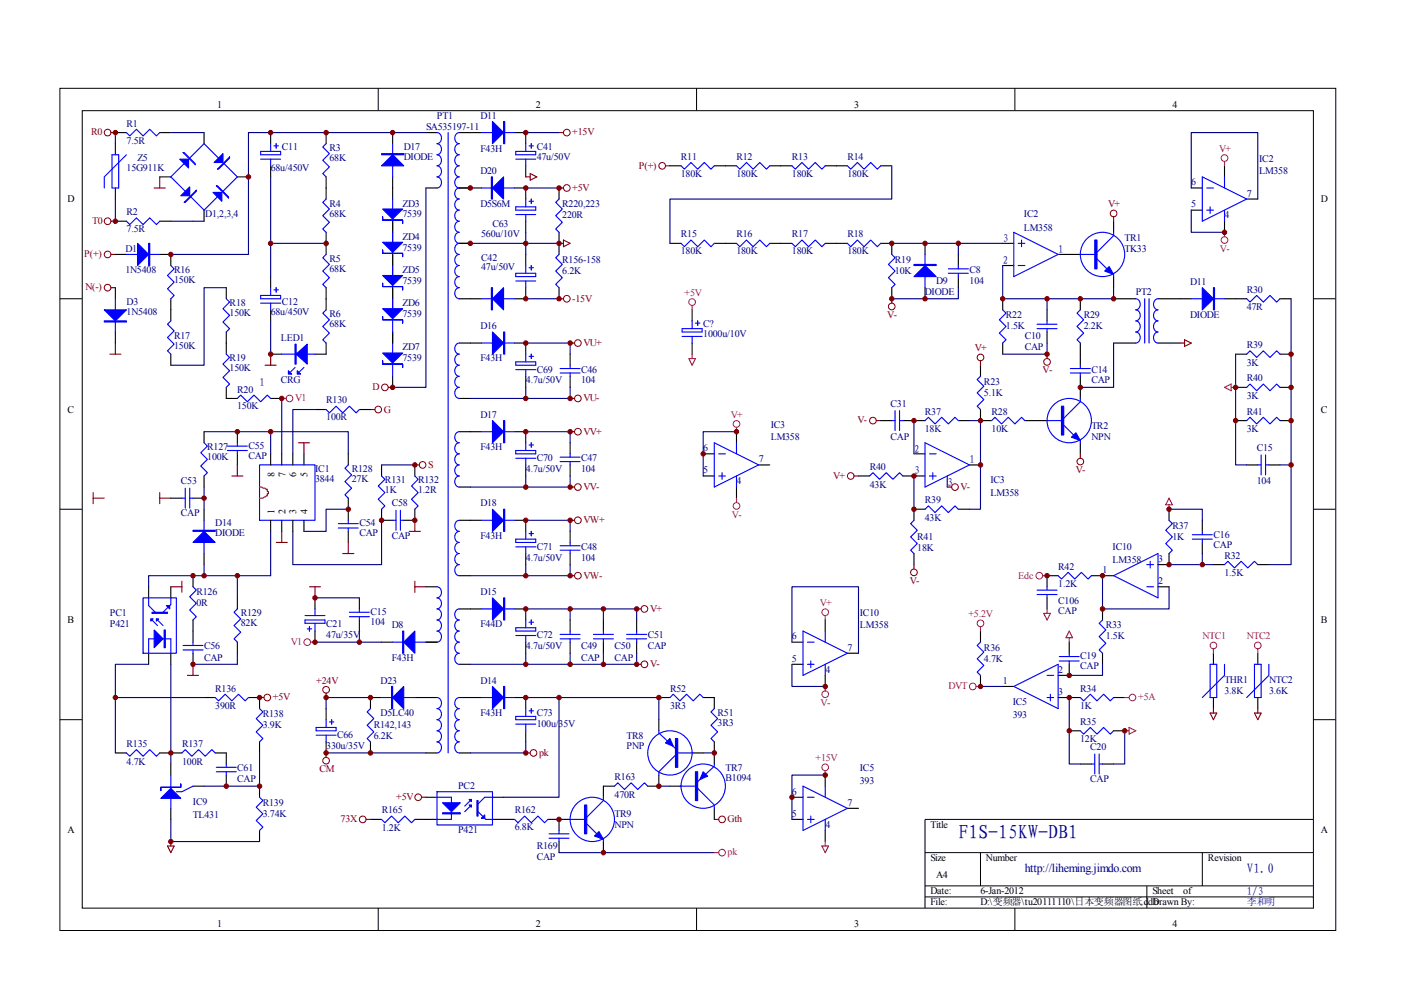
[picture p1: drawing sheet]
<svg xmlns="http://www.w3.org/2000/svg" width="297mm" height="210mm" viewBox="0 0 297 210" stroke-linecap="round" stroke-linejoin="round" font-family="sans-serif">
<defs><g id="words">
<text font-size="4.2" fill="#000080" x="203.2" y="177.8">F1S-15KW-DB1</text>
<text font-size="2.8" fill="#000080" x="264.3" y="185.1">V1.0</text>
<text font-size="2.5" fill="#000080" x="217.3" y="184.8">http://liheming.jimdo.com</text>
<g font-size="2.3" fill="#000080">
<text x="212.6" y="51.3">3</text>
<text x="224.4" y="53.6">1</text>
<text x="212.6" y="56">2</text>
<text x="55" y="81.8">1</text>
<text x="193.8" y="95.9">2</text>
<text x="193.8" y="100.6">3</text>
<text x="205.6" y="98.2">1</text>
<text x="200.8" y="103">3</text>
<text x="264.3" y="189.8">1/3</text>
</g>
<g font-size="2.1">
<text x="46.1" y="22.9">1</text>
<text x="113.6" y="22.9">2</text>
<text x="181.1" y="22.9">3</text>
<text x="248.6" y="22.9">4</text>
<text x="14.3" y="42.8">D</text>
<text x="280.1" y="42.8">D</text>
<text x="14.3" y="87.5">C</text>
<text x="280.1" y="87.5">C</text>
<text x="58.2" y="101.2" transform="rotate(-90 58.2 101.2)">8</text>
<text x="60.5" y="101.2" transform="rotate(-90 60.5 101.2)">7</text>
<text x="62.8" y="101.2" transform="rotate(-90 62.8 101.2)">6</text>
<text x="65.2" y="101.2" transform="rotate(-90 65.2 101.2)">5</text>
<text x="58.2" y="108.9" transform="rotate(-90 58.2 108.9)">1</text>
<text x="60.5" y="108.9" transform="rotate(-90 60.5 108.9)">2</text>
<text x="62.8" y="108.9" transform="rotate(-90 62.8 108.9)">3</text>
<text x="65.2" y="108.9" transform="rotate(-90 65.2 108.9)">4</text>
<text x="14.3" y="132.1">B</text>
<text x="280.1" y="132.1">B</text>
<text x="14.3" y="176.7">A</text>
<text x="197.3" y="175.5">Title</text>
<text x="280.1" y="176.7">A</text>
<text x="197.3" y="182.6">Size</text>
<text x="209" y="182.6">Number</text>
<text x="256.1" y="182.6">Revision</text>
<text x="197.3" y="189.6">Date:</text>
<text x="197.3" y="192">File:</text>
<text x="198.5" y="186.1">A4</text>
<text x="207.9" y="189.6">6-Jan-2012</text>
<text x="207.9" y="192">D:\变频器\tu20111110\日本变频器图纸.ddb</text>
<text x="244.3" y="189.6">Sheet</text>
<text x="244.3" y="192">Drawn By:</text>
<text x="250.9" y="189.6">of</text>
<text x="46.1" y="196.6">1</text>
<text x="113.6" y="196.6">2</text>
<text x="181.1" y="196.6">3</text>
<text x="248.6" y="196.6">4</text>
</g>
<g font-size="2.1" fill="#800000">
<text x="19.3" y="28.7">R0</text>
<text x="121.3" y="28.7">+15V</text>
<text x="135.5" y="35.7">P(+)</text>
<text x="121.3" y="40.5">+5V</text>
<text x="19.6" y="47.5">T0</text>
<text x="234.9" y="44">V+</text>
<text x="17.9" y="54.5">P(+)</text>
<text x="18.1" y="61.6">N(-)</text>
<text x="121.3" y="63.9">-15V</text>
<text x="188.1" y="67.5">V-</text>
<text x="123.7" y="73.3">VU+</text>
<text x="206.7" y="74.5">V+</text>
<text x="79" y="82.7">D</text>
<text x="221.1" y="79.2">V-</text>
<text x="81.4" y="87.5">G</text>
<text x="123.7" y="85.1">VU-</text>
<text x="181.8" y="89.8">V-</text>
<text x="123.7" y="92.1">VV+</text>
<text x="90.8" y="99.2">S</text>
<text x="176.6" y="101.5">V+</text>
<text x="228.1" y="100.3">V-</text>
<text x="123.7" y="103.9">VV-</text>
<text x="203.6" y="103.9">V-</text>
<text x="123.7" y="110.9">VW+</text>
<text x="123.7" y="122.7">VW-</text>
<text x="192.9" y="123.9">V-</text>
<text x="137.8" y="129.7">V+</text>
<text x="137.8" y="141.5">V-</text>
<text x="57.8" y="148.5">+5V</text>
<text x="67.1" y="145">+24V</text>
<text x="114.3" y="160.3">pk</text>
<text x="67.7" y="163.8">CM</text>
<text x="84" y="169.6">+5V</text>
<text x="72.2" y="174.3">73X</text>
<text x="154.3" y="174.3">Gth</text>
</g>
<g font-size="2.1" fill="#000080">
<text x="26.8" y="26.9">R1</text>
<text x="90.3" y="27.5">SA535197-11</text>
<text x="92.6" y="25.2">PT1</text>
<text x="101.9" y="25.2">D11</text>
<text x="26.8" y="30.6">7.5R</text>
<text x="29.1" y="34.1">Z5</text>
<text x="59.8" y="31.8">C11</text>
<text x="69.8" y="32">R3</text>
<text x="69.8" y="34.1">68K</text>
<text x="85.6" y="31.8">D17</text>
<text x="85.6" y="33.9">DIODE</text>
<text x="101.9" y="32.3">F43H</text>
<text x="113.8" y="31.8">C41</text>
<text x="113.8" y="33.9">47u/50V</text>
<text x="144.4" y="33.9">R11</text>
<text x="156.1" y="33.9">R12</text>
<text x="167.9" y="33.9">R13</text>
<text x="179.7" y="33.9">R14</text>
<text x="267" y="34.4">IC2</text>
<text x="26.8" y="36.3">15G911K</text>
<text x="57.4" y="36.3">68u/450V</text>
<text x="101.9" y="36.9">D20</text>
<text x="144.4" y="37.4">180K</text>
<text x="156.1" y="37.4">180K</text>
<text x="167.9" y="37.4">180K</text>
<text x="179.7" y="37.4">180K</text>
<text x="252.6" y="39.3">6</text>
<text x="264.3" y="41.7">7</text>
<text x="267" y="36.9">LM358</text>
<text x="26.8" y="45.6">R2</text>
<text x="43.5" y="46.1">D1,2,3,4</text>
<text x="69.8" y="43.8">R4</text>
<text x="69.8" y="45.9">68K</text>
<text x="85.3" y="43.8">ZD3</text>
<text x="85.3" y="46.1">7539</text>
<text x="101.9" y="43.8">D5S6M</text>
<text x="119.2" y="44">R220,223</text>
<text x="119.2" y="46.3">220R</text>
<text x="217.1" y="46.1">IC2</text>
<text x="252.6" y="44">5</text>
<text x="259.6" y="46.3">4</text>
<text x="26.6" y="53.4">D1</text>
<text x="26.8" y="49.1">7.5R</text>
<text x="85.3" y="50.8">ZD4</text>
<text x="85.3" y="53.2">7539</text>
<text x="102" y="50.3">560u/10V</text>
<text x="104.4" y="48.2">C63</text>
<text x="144.4" y="50.3">R15</text>
<text x="144.4" y="53.9">180K</text>
<text x="156.1" y="50.3">R16</text>
<text x="156.1" y="53.9">180K</text>
<text x="167.9" y="50.3">R17</text>
<text x="167.9" y="53.9">180K</text>
<text x="179.7" y="50.3">R18</text>
<text x="179.7" y="53.9">180K</text>
<text x="217.1" y="49">LM358</text>
<text x="238.4" y="51.1">TR1</text>
<text x="238.4" y="53.4">TK33</text>
<text x="26.6" y="57.8">1N5408</text>
<text x="36.9" y="57.8">R16</text>
<text x="36.9" y="60">150K</text>
<text x="69.8" y="55.5">R5</text>
<text x="69.8" y="57.6">68K</text>
<text x="85.3" y="57.8">ZD5</text>
<text x="102" y="55.3">C42</text>
<text x="102" y="57.3">47u/50V</text>
<text x="119.2" y="55.7">R156-158</text>
<text x="119.2" y="58.1">6.2K</text>
<text x="189.7" y="55.7">R19</text>
<text x="189.7" y="58.1">10K</text>
<text x="205.6" y="57.8">C8</text>
<text x="26.8" y="64.6">D3</text>
<text x="48.7" y="64.9">R18</text>
<text x="59.8" y="64.6">C12</text>
<text x="85.3" y="60.2">7539</text>
<text x="85.3" y="64.9">ZD6</text>
<text x="196.1" y="62.5">DIODE</text>
<text x="198.5" y="60.2">D9</text>
<text x="205.6" y="60.2">104</text>
<text x="240.8" y="62.5">PT2</text>
<text x="252.3" y="60.5">D11</text>
<text x="264.3" y="62.1">R30</text>
<text x="264.3" y="65.6">47R</text>
<text x="26.8" y="66.7">1N5408</text>
<text x="36.9" y="71.9">R17</text>
<text x="48.7" y="67">150K</text>
<text x="57.4" y="66.7">68u/450V</text>
<text x="69.8" y="67.2">R6</text>
<text x="69.8" y="69.4">68K</text>
<text x="85.3" y="67.2">7539</text>
<text x="101.9" y="69.8">D16</text>
<text x="149.1" y="69.4">C?</text>
<text x="149.1" y="71.5">1000u/10V</text>
<text x="213.3" y="67.5">R22</text>
<text x="213.3" y="69.8">1.5K</text>
<text x="217.3" y="71.9">C10</text>
<text x="229.8" y="67.5">R29</text>
<text x="229.8" y="69.8">2.2K</text>
<text x="252.3" y="67.5">DIODE</text>
<text x="36.9" y="74">150K</text>
<text x="48.7" y="76.6">R19</text>
<text x="59.5" y="72.4">LED1</text>
<text x="85.3" y="74.3">ZD7</text>
<text x="85.3" y="76.6">7539</text>
<text x="101.9" y="76.6">F43H</text>
<text x="217.3" y="74.3">CAP</text>
<text x="264.3" y="73.8">R39</text>
<text x="264.3" y="77.6">3K</text>
<text x="48.7" y="78.8">150K</text>
<text x="50.3" y="83.2">R20</text>
<text x="59.5" y="81.1">CRG</text>
<text x="111.5" y="81.3">4.7u/50V</text>
<text x="113.8" y="79">C69</text>
<text x="123.2" y="79">C46</text>
<text x="123.2" y="81.3">104</text>
<text x="208.6" y="81.5">R23</text>
<text x="208.6" y="83.9">5.1K</text>
<text x="231.4" y="79">C14</text>
<text x="231.4" y="81.3">CAP</text>
<text x="264.3" y="80.9">R40</text>
<text x="50.3" y="86.7">150K</text>
<text x="69.2" y="85.5">R130</text>
<text x="69.2" y="89.1">100R</text>
<text x="101.9" y="88.6">D17</text>
<text x="188.8" y="86.3">C31</text>
<text x="196.1" y="87.9">R37</text>
<text x="210.2" y="87.9">R28</text>
<text x="264.3" y="84.6">3K</text>
<text x="264.3" y="87.9">R41</text>
<text x="43.9" y="95.4">R127</text>
<text x="52.7" y="95.2">C55</text>
<text x="101.9" y="95.4">F43H</text>
<text x="149.1" y="95.7">6</text>
<text x="163.4" y="90.7">IC3</text>
<text x="163.4" y="93.3">LM358</text>
<text x="188.8" y="93.3">CAP</text>
<text x="196.1" y="91.6">18K</text>
<text x="210.2" y="91.6">10K</text>
<text x="231.4" y="90.9">TR2</text>
<text x="231.4" y="93.3">NPN</text>
<text x="264.3" y="91.6">3K</text>
<text x="266.4" y="95.7">C15</text>
<text x="43.9" y="97.6">100K</text>
<text x="52.7" y="97.3">CAP</text>
<text x="66.8" y="100.1">IC1</text>
<text x="74.6" y="100.1">R128</text>
<text x="111.5" y="100.1">4.7u/50V</text>
<text x="113.8" y="97.8">C70</text>
<text x="123.2" y="97.8">C47</text>
<text x="123.2" y="100.1">104</text>
<text x="149.1" y="100.3">5</text>
<text x="160.9" y="98">7</text>
<text x="184.4" y="99.7">R40</text>
<text x="38.4" y="102.7">C53</text>
<text x="66.8" y="102.2">3844</text>
<text x="74.6" y="102.2">27K</text>
<text x="81.6" y="102.5">R131</text>
<text x="81.6" y="104.6">1K</text>
<text x="83.1" y="107.4">C58</text>
<text x="88.6" y="102.5">R132</text>
<text x="88.6" y="104.6">1.2R</text>
<text x="101.9" y="107.4">D18</text>
<text x="156.1" y="102.7">4</text>
<text x="184.4" y="103.4">43K</text>
<text x="196.1" y="106.7">R39</text>
<text x="210" y="102.5">IC3</text>
<text x="210" y="105.3">LM358</text>
<text x="266.4" y="102.7">104</text>
<text x="38.4" y="109.5">CAP</text>
<text x="45.6" y="111.6">D14</text>
<text x="45.6" y="113.7">DIODE</text>
<text x="76.2" y="111.6">C54</text>
<text x="76.2" y="113.7">CAP</text>
<text x="196.1" y="110.4">43K</text>
<text x="248.6" y="112.1">R37</text>
<text x="257.3" y="114">C16</text>
<text x="83.1" y="114.2">CAP</text>
<text x="101.9" y="114.2">F43H</text>
<text x="111.5" y="118.9">4.7u/50V</text>
<text x="113.8" y="116.6">C71</text>
<text x="123.2" y="116.6">C48</text>
<text x="123.2" y="118.9">104</text>
<text x="194.5" y="114.5">R41</text>
<text x="194.5" y="116.8">18K</text>
<text x="235.9" y="116.6">IC10</text>
<text x="235.9" y="119.4">LM358</text>
<text x="245.5" y="119.1">3</text>
<text x="248.6" y="114.5">1K</text>
<text x="257.3" y="116.1">CAP</text>
<text x="259.6" y="118.5">R32</text>
<text x="224.4" y="120.7">R42</text>
<text x="224.4" y="124.6">1.2K</text>
<text x="233.8" y="121.5">1</text>
<text x="245.5" y="123.9">2</text>
<text x="259.6" y="122.2">1.5K</text>
<text x="23.3" y="130.7">PC1</text>
<text x="41.7" y="126.2">R126</text>
<text x="41.7" y="128.5">0R</text>
<text x="51.1" y="130.7">R129</text>
<text x="78.6" y="130.4">C15</text>
<text x="101.9" y="126.2">D15</text>
<text x="182.3" y="130.7">IC10</text>
<text x="224.4" y="128">C106</text>
<text x="224.4" y="130.1">CAP</text>
<text x="23.3" y="133">P421</text>
<text x="43.3" y="137.7">C56</text>
<text x="51.1" y="132.8">82K</text>
<text x="69.2" y="133">C21</text>
<text x="69.2" y="135.3">47u/35V</text>
<text x="78.6" y="132.5">104</text>
<text x="83.1" y="133.2">D8</text>
<text x="101.9" y="133">F44D</text>
<text x="111.5" y="137.7">4.7u/50V</text>
<text x="113.8" y="135.3">C72</text>
<text x="123.2" y="137.7">C49</text>
<text x="130.3" y="137.7">C50</text>
<text x="137.3" y="135.3">C51</text>
<text x="137.3" y="137.7">CAP</text>
<text x="167.9" y="135.6">6</text>
<text x="179.7" y="137.9">7</text>
<text x="182.3" y="133.2">LM358</text>
<text x="208.6" y="137.9">R36</text>
<text x="234.4" y="133.2">R33</text>
<text x="234.4" y="135.6">1.5K</text>
<text x="43.3" y="140.1">CAP</text>
<text x="83.1" y="140.1">F43H</text>
<text x="123.2" y="140.1">CAP</text>
<text x="130.3" y="140.1">CAP</text>
<text x="167.9" y="140.3">5</text>
<text x="175" y="142.6">4</text>
<text x="208.6" y="140.3">4.7K</text>
<text x="224.4" y="142.6">2</text>
<text x="229" y="139.8">C19</text>
<text x="229" y="141.9">CAP</text>
<text x="45.6" y="146.7">R136</text>
<text x="80.7" y="145">D23</text>
<text x="101.9" y="145">D14</text>
<text x="142.1" y="146.7">R52</text>
<text x="212.6" y="145">1</text>
<text x="214.7" y="149.5">IC5</text>
<text x="224.4" y="147.3">3</text>
<text x="229" y="146.7">R34</text>
<text x="259.6" y="144.7">THR1</text>
<text x="259.6" y="147.1">3.8K</text>
<text x="269.1" y="144.7">NTC2</text>
<text x="269.1" y="147.1">3.6K</text>
<text x="45.6" y="150.4">390R</text>
<text x="55.7" y="152">R138</text>
<text x="55.7" y="154.4">3.9K</text>
<text x="79.2" y="154.4">R142,143</text>
<text x="80.7" y="151.8">D5LC40</text>
<text x="101.9" y="151.8">F43H</text>
<text x="113.8" y="151.8">C73</text>
<text x="113.8" y="154.1">100u/35V</text>
<text x="142.1" y="150.4">3R3</text>
<text x="152.1" y="151.8">R51</text>
<text x="152.1" y="153.9">3R3</text>
<text x="214.7" y="152.2">393</text>
<text x="229" y="150.4">1K</text>
<text x="229" y="153.7">R35</text>
<text x="26.8" y="158.3">R135</text>
<text x="38.6" y="158.3">R137</text>
<text x="69.2" y="158.8">330u/35V</text>
<text x="71.5" y="156.5">C66</text>
<text x="79.2" y="156.7">6.2K</text>
<text x="132.8" y="156.7">TR8</text>
<text x="132.8" y="158.8">PNP</text>
<text x="229" y="157.4">12K</text>
<text x="231.1" y="159.1">C20</text>
<text x="26.8" y="162.2">4.7K</text>
<text x="38.6" y="162.2">100R</text>
<text x="50.3" y="163.5">C61</text>
<text x="50.3" y="165.9">CAP</text>
<text x="97.1" y="167.3">PC2</text>
<text x="130.3" y="165.5">R163</text>
<text x="153.8" y="163.5">TR7</text>
<text x="153.8" y="165.6">B1094</text>
<text x="182.3" y="163.5">IC5</text>
<text x="182.3" y="166.1">393</text>
<text x="231.1" y="165.9">CAP</text>
<text x="40.9" y="170.6">IC9</text>
<text x="40.9" y="173.4">TL431</text>
<text x="55.7" y="170.8">R139</text>
<text x="55.7" y="173.2">3.74K</text>
<text x="80.9" y="172.5">R165</text>
<text x="109.1" y="172.5">R162</text>
<text x="130.3" y="173.2">TR9</text>
<text x="130.3" y="169.2">470R</text>
<text x="167.9" y="173.2">5</text>
<text x="167.9" y="168.5">6</text>
<text x="179.7" y="170.8">7</text>
<text x="80.9" y="176.2">1.2K</text>
<text x="97.1" y="176.7">P421</text>
<text x="109.1" y="176">6.8K</text>
<text x="130.3" y="175.5">NPN</text>
<text x="175" y="175.5">4</text>
<text x="113.8" y="180">R169</text>
<text x="113.8" y="182.3">CAP</text>
<text x="264.3" y="192">李和明</text>
</g>
<g font-size="2.1" fill="#a1006a">
<text x="258.5" y="32.3">V+</text>
<text x="258.7" y="53.4">V-</text>
<text x="145.1" y="62.8">+5V</text>
<text x="62.6" y="85.1">V1</text>
<text x="154.9" y="88.6">V+</text>
<text x="155.2" y="109.7">V-</text>
<text x="215.9" y="122.7">Edc</text>
<text x="173.8" y="128.5">V+</text>
<text x="205.3" y="130.9">+5.2V</text>
<text x="61.6" y="136.8">V1</text>
<text x="254.9" y="135.6">NTC1</text>
<text x="264.3" y="135.6">NTC2</text>
<text x="174" y="149.7">V-</text>
<text x="201.1" y="146.1">DVT</text>
<text x="241.3" y="148.5">+5A</text>
<text x="172.9" y="161.4">+15V</text>
<text x="154.3" y="181.4">pk</text>
</g>
</g></defs>
<g fill="none" stroke="#000" stroke-width=".21">
<path d="M12.7 18.7h270.5v178.6h-270.5zM80.2 18.7v4.7M147.7 18.7v4.7M215.2 18.7v4.7M17.4 23.5h261.1v169h-261.1zM12.7 63.3h4.7M278.4 63.3h4.7M12.7 108h4.7M278.4 108h4.7M12.7 152.6h4.7M278.4 152.6h4.7M278.4 173.7h-82.3v18.8"/>
<path d="M80.2 192.5v4.7M147.7 192.5v4.7M196.1 180.8h82.3M196.1 187.8h82.3M196.1 190.2h82.3M207.9 180.8v7M215.2 192.5v4.7M243.2 187.8v4.7M254.9 180.8v7"/>
</g>
<g fill="none" stroke="#000" stroke-width=".23">
<path d="M24.5 28.1h2.3M24.5 30.5v2.3M24.5 39.9v2.3M33.9 28.1h2.3M33.9 37.5h2.3M43.3 28.1v2.4M50.3 37.5h2.4M57.4 28.1v2.4M57.4 35.2v2.3M69.1 28.1v2.4M69.1 37.5v4.7M83.2 28.1v2.4"/>
<path d="M83.2 37.5v4.7M90.3 28.1h2.4M90.3 39.9h2.4M97.4 28.1h4.7M97.4 39.9h4.7M109.1 28.1h2.4v2.4M109.1 39.9h2.4v2.3M111.5 35.2v2.3M118.5 39.9v2.3M142 35.2h2.4M151.4 35.2h4.8M163.2 35.2h4.7"/>
<path d="M175 35.2h4.7M186.7 35.2h2.4M252.6 39.9h2.3M259.6 35.2v2.3M24.5 46.9h2.3M24.5 53.9h2.3M33.9 46.9h2.3M33.9 53.9h2.3v2.4M43.3 44.6v2.3M57.4 58.6v2.4M69.1 49.3v4.6M83.2 46.9v4.7"/>
<path d="M83.2 53.9v4.7M97.4 51.6h2.3M111.5 46.9v2.4M111.5 53.9v2.4M118.5 49.3v4.6M142 51.6h2.4M151.4 51.6h4.8M163.2 51.6h4.7M175 51.6h4.7M186.7 51.6h2.4v2.3M196.1 51.6v2.3M203.2 53.9v2.4"/>
<path d="M203.2 58.6v2.4M212.6 51.6h2.3M212.6 56.3h2.3M224.3 53.9h4.7M236.1 46.9v2.4M236.1 58.6v2.4M252.6 44.6h2.3M259.6 46.9v2.4M264.3 42.2h2.4M24.5 61v2.3M24.5 70.4v2.3M36.2 63.3v4.7"/>
<path d="M36.2 75.1v2.3M48 61v2.3M48 70.4v4.7M57.4 65.7v2.3M57.4 75.1h2.3M69.1 61v4.7M69.1 72.7v2.4h-2.3M83.2 61v4.7M83.2 70.4v2.3M83.2 79.8v2.3M97.4 63.3h4.7M97.4 72.7h4.7"/>
<path d="M109.1 72.7h2.4v2.4M111.5 61v2.3h-2.4M111.5 79.8v2.3M118.5 61v2.3M120.9 75.1v2.3M120.9 79.8v2.3M146.7 65.7v2.3M146.7 72.7v2.4M189.1 61v2.3M196.1 61v2.3M207.9 77.4v2.4M212.6 63.3v2.4"/>
<path d="M212.6 72.7v2.4M222 65.7v2.3M222 70.4v2.3M229 63.3v2.4M229 72.7v4.7M229 79.8v4.7M236.1 63.3h4.7M236.1 72.7h4.7M245.5 63.3h7.1M245.5 72.7h4.7M259.6 63.3h4.7M262 75.1h2.3"/>
<path d="M271.4 63.3h2.3M271.4 75.1h2.3M43.3 91.5v2.4M48 82.1v2.4h2.3M50.3 91.5v2.4M50.3 96.2v2.4M57.4 84.5h2.3M57.4 96.2v2.4M59.7 96.2v2.4M62.1 96.2v2.4M64.4 96.2v2.4M66.8 86.8h2.3"/>
<path d="M73.8 96.2v2.4M76.2 86.8h2.3M80.9 98.6v2.3M88 98.6v2.3M97.4 84.5h2.3M97.4 91.5h4.7M109.1 91.5h2.4v2.4M111.5 98.6v2.3M120.9 93.9v2.3M120.9 98.6v2.3M149.1 96.2h2.3M156.2 91.5v2.4"/>
<path d="M160.9 98.6h2.3M186.7 89.2h2.4M191.4 89.2h4.7M193.8 96.2h2.3M203.2 89.2h2.3M205.5 98.6h2.4M207.9 86.8v2.4h2.3M217.3 89.2h4.7M229 93.9v2.3M262 89.2h2.3M262 82.1h2.3M264.3 98.6h2.4"/>
<path d="M269 98.6h2.4M271.4 89.2h2.3M271.4 82.1h2.3M36.2 105.6h2.4M40.9 105.6h2.4M43.3 100.9v2.4M43.3 108v2.3M43.3 117.4v2.3M57.4 110.3v2.4M59.7 110.3v2.4M62.1 110.3v2.4M64.4 110.3v2.4"/>
<path d="M73.8 105.6v4.7M73.8 112.7v2.3M80.9 108v2.3h2.3M88 108v2.3h-2.4M97.4 103.3h2.3M97.4 110.3h4.7M109.1 110.3h2.4v2.4M111.5 117.4v2.3M120.9 112.7v2.3M120.9 117.4v2.3M149.1 100.9h2.3M156.2 103.3v2.3"/>
<path d="M182 100.9h2.4M191.4 100.9h4.7M193.8 117.4v2.3M196.1 108h-2.3v2.3M203.2 108h2.3M247.9 117.4v2.3h-2.4M247.9 108v2.3M254.9 110.3v2.4M254.9 115v2.4M257.3 119.7h2.3M266.7 119.7h2.3M31.5 124.4v2.4"/>
<path d="M31.5 138.5v2.4M36.2 124.4v2.4M36.2 138.5v2.4M40.9 122.1v2.3M40.9 131.5v4.7M40.9 138.5v2.4M50.3 126.8v2.3M50.3 136.2v2.3M66.8 126.8v2.3M66.8 133.8v2.4M76.2 126.8v2.3M76.2 131.5v2.3"/>
<path d="M80.9 136.2h2.3M90.3 124.4h2.4M90.3 136.2h2.4M97.4 122.1h2.3M97.4 129.1h4.7M109.1 129.1h2.4v2.4M111.5 136.2v2.3M120.9 131.5v2.3M120.9 136.2v2.3M127.9 131.5v2.3M127.9 136.2v2.3M135 131.5v2.3"/>
<path d="M135 136.2v2.3M167.9 136.2h2.4M175 131.5v2.3M179.7 138.5h2.3M207.9 133.8v2.4M222 126.8v2.3M224.3 122.1h-2.3v2.3M226.7 136.2v2.3M231.4 122.1h4.7M233.8 129.1v2.4M233.8 138.5v2.4M245.5 124.4h2.4"/>
<path d="M257.3 138.5v2.4M266.7 138.5v2.4M24.5 159.6h2.3M33.9 159.6h4.7M43.3 147.9h2.3M45.6 159.6h2.4v2.4M52.7 147.9h2.3v2.3M55 157.3v2.3M69.1 150.2v2.4M69.1 157.3v2.3M78.5 157.3v2.3M80.9 147.9h-2.4v2.3"/>
<path d="M88 147.9h4.7M90.3 159.6h2.4M97.4 140.9h2.3M97.4 159.6h2.3M97.4 147.9h4.7M109.1 147.9h2.4v2.3M111.5 154.9v2.4M139.7 147.9h2.3M139.7 152.6v2.3M146.7 159.6h2.4M149.1 147.9h2.3v2.3M151.4 157.3v4.7"/>
<path d="M167.9 140.9h2.4M175 143.2v2.3M207.9 143.2v2.3M212.6 145.5h2.3M224.3 147.9h4.7M226.7 140.9v2.3h-2.4M226.7 154.9h2.3M236.1 147.9h2.4M236.1 154.9h2.4M257.3 147.9v2.3M266.7 147.9v2.3M36.2 162v2.3"/>
<path d="M36.2 171.4v2.3M40.9 166.7h2.4M48 164.3v2.4M55 166.7v2.3M55 176.1v2.3M78.5 173.7h2.4M88 173.7h4.7M90.3 169h2.4M104.4 169h2.4M104.4 173.7h4.7M116.2 173.7h4.7M118.5 173.7v2.4"/>
<path d="M118.5 178.4v2.4M127.9 178.4v2.4M130.3 166.7h-2.4v2.3M139.7 164.3v2.4h-2.4M142 166.7h2.4M151.4 171.4v2.3M167.9 169h2.4M167.9 173.7h2.4M175 164.3v2.4M175 176.1v2.3M179.7 171.4h2.3M229 162h2.4"/>
<path d="M233.8 162h2.3"/>
</g>
<g fill="none" stroke="#00f" stroke-width=".23">
<path d="M23.8 32.8h1.4v7.1h-1.4zM26.8 28.1l.7 .7 1.4-1.4 1.4 1.4 1.4-1.4 1.5 1.4 .7-.7M26.8 32.8l-4.7 4.7v2.4M38.8 32.3h.2l2.4 2.4v.2zM39 34.7l-2.8 2.8 3.1 3.1M40.2 33.5l3.1-3 3 3M45.9 39.4h.2l2.3 2.3v.3zM47.5 34.7l2.8 2.8-3 3.1M48.7 33.3v.2l-2.4 2.4h-.2zM55.3 32.1h4.2v.7h-4.2zM55.3 33.7h4.2M57.4 30.5v1.6"/>
<path d="M57.4 33.7v1.5M58.1 30.9h.9M58.6 30.5v.9M69.1 30.5l-.7 .7 1.4 1.4-1.4 1.4 1.4 1.4-1.4 1.4 .7 .7M83.2 30.5v7M92.7 28.1a1.2 1.2 0 0 1 .9 1.2 1.2 1.2 0 0 1-.9 1.2 1.2 1.2 0 0 1 .9 1.1 1.2 1.2 0 0 1-.9 1.2 1.2 1.2 0 0 1 .9 1.2 1.2 1.2 0 0 1-.9 1.2 1.2 1.2 0 0 1 .9 1.1 1.2 1.2 0 0 1-.9 1.2 1.2 1.2 0 0 1 .9 1.2 1.2 1.2 0 0 1-.9 1.2M95 28.1v131.5M97.4 28.1a1.2 1.2 0 0 0-1 1.2 1.2 1.2 0 0 0 1 1.2 1.21 1.21 0 0 0-1 1.1 1.21 1.21 0 0 0 1 1.2 1.2 1.2 0 0 0-1 1.2 1.2 1.2 0 0 0 1 1.2 1.2 1.2 0 0 0-1 1.1 1.2 1.2 0 0 0 1 1.2 1.2 1.2 0 0 0-1 1.2 1.2 1.2 0 0 0 1 1.2 1.2 1.2 0 0 0-1 1.1 1.2 1.2 0 0 0 1 1.2 1.2 1.2 0 0 0-1 1.2 1.2 1.2 0 0 0 1 1.2 1.2 1.2 0 0 0-1 1.1 1.2 1.2 0 0 0 1 1.2 1.21 1.21 0 0 0-1 1.2 1.21 1.21 0 0 0 1 1.2 1.2 1.2 0 0 0-1 1.1 1.2 1.2 0 0 0 1 1.2 1.2 1.2 0 0 0-1 1.2 1.2 1.2 0 0 0 1 1.1 1.2 1.2 0 0 0-1 1.2 1.2 1.2 0 0 0 1 1.2 1.2 1.2 0 0 0-1 1.2 1.2 1.2 0 0 0 1 1.1 1.2 1.2 0 0 0-1 1.2 1.2 1.2 0 0 0 1 1.2 1.2 1.2 0 0 0-1 1.2 1.2 1.2 0 0 0 1 1.1M102.1 39.9h7M102.1 28.1h7M109.4 32.1h4.2v.7h-4.2zM109.4 33.7h4.2"/>
<path d="M111.5 30.5v1.6M111.5 33.7v1.5M112.2 30.9h.9M112.6 30.5v.9M144.4 35.2l.7 .7 1.4-1.4 1.4 1.4 1.4-1.4 1.4 1.4 .7-.7M156.2 35.2l.7 .7 1.4-1.4 1.4 1.4 1.4-1.4 1.4 1.4 .7-.7M167.9 35.2l.7 .7 1.4-1.4 1.4 1.4 1.4-1.4 1.5 1.4 .7-.7M179.7 35.2l.7 .7 1.4-1.4 1.4 1.4 1.4-1.4 1.4 1.4 .7-.7M254.9 37.5l9.4 4.7-9.4 4.7zM255.9 39.9h1.4M259.6 37.5v2.4M26.8 46.9l.7 .7 1.4-1.4 1.4 1.4 1.4-1.4 1.5 1.4 .7-.7"/>
<path d="M26.8 53.9h7.1M36.2 56.3l.7 .7-1.4 1.4 1.4 1.4-1.4 1.4 1.4 1.4-.7 .7M39 42.9l2.6-2.6v.3l-2.3 2.3zM40.4 41.7l2.9 2.9 2.8-2.9M69.1 42.2l-.7 .7 1.4 1.4-1.4 1.4 1.4 1.4-1.4 1.4 .7 .8M69.1 53.9l-.7 .8 1.4 1.4-1.4 1.4 1.4 1.4-1.4 1.4 .7 .7M83.2 42.2v28.2M109.4 43.9h4.2v.7h-4.2zM109.4 57.9h4.2v.7h-4.2zM109.4 45.5h4.2M109.4 59.6h4.2M111.5 42.2v1.7"/>
<path d="M111.5 45.5v1.4M111.5 56.3v1.6M111.5 59.6v1.4M112.2 42.7h.9M112.2 56.8h.9M112.6 42.2v.9M112.6 56.3v.9M118.5 42.2l-.7 .7 1.4 1.4-1.4 1.4 1.4 1.4-1.4 1.4 .7 .8M118.5 53.9l-.7 .8 1.4 1.4-1.4 1.4 1.4 1.4-1.4 1.4 .7 .7M144.4 51.6l.7 .7 1.4-1.4 1.4 1.4 1.4-1.4 1.4 1.4 .7-.7M156.2 51.6l.7 .7 1.4-1.4 1.4 1.4 1.4-1.4 1.4 1.4 .7-.7M167.9 51.6l.7 .7 1.4-1.4 1.4 1.4 1.4-1.4 1.5 1.4 .7-.7"/>
<path d="M179.7 51.6l.7 .7 1.4-1.4 1.4 1.4 1.4-1.4 1.4 1.4 .7-.7M189.1 53.9l.7 .8-1.4 1.4 1.4 1.4-1.4 1.4 1.4 1.4-.7 .7M196.1 53.9v7.1M201.1 57.9h4.2M201.1 57h4.2M203.2 56.3v.7M203.2 57.9v.7M214.9 49.3l9.4 4.6-9.4 4.7zM215.9 56.3h1.4M215.9 51.6h1.4M216.6 50.9v1.4M229 53.9h3.6"/>
<path d="M232.6 54.9l2.1 2.1M236.1 49.3v.7l-3.5 3.5M236.1 58.2v.4M255.9 44.6h1.4M256.6 43.9v1.4M259.6 44.6v2.3M24.5 63.3v7.1M36.2 68l-.7 .7 1.4 1.5-1.4 1.4 1.4 1.4-1.4 1.4 .7 .7M48 75.1l.7 .7-1.4 1.4 1.4 1.4-1.4 1.4 1.4 1.4-.7 .7M48 63.3l.7 .7-1.4 1.5 1.4 1.4-1.4 1.4 1.4 1.4-.7 .7M55.3 62.6h4.2v.7h-4.2zM55.3 64.3h4.2"/>
<path d="M57.4 61v1.6M57.4 64.3v1.4M58.1 61.5h.9M58.6 61v.9M59.7 75.1h7.1M62.6 77.9l-1 .9M64.4 77.9l-.9 .9M69.1 65.7l-.7 .7 1.4 1.4-1.4 1.4 1.4 1.4-1.4 1.4 .7 .7M83.2 72.7v7.1M97.4 72.7a1.2 1.2 0 0 0-1 1.2 1.2 1.2 0 0 0 1 1.2 1.2 1.2 0 0 0-1 1.2 1.2 1.2 0 0 0 1 1.1 1.21 1.21 0 0 0-1 1.2 1.21 1.21 0 0 0 1 1.2 1.2 1.2 0 0 0-1 1.2 1.2 1.2 0 0 0 1 1.1 1.2 1.2 0 0 0-1 1.2 1.2 1.2 0 0 0 1 1.2M102.1 63.3h7M102.1 72.7h7"/>
<path d="M109.4 76.7h4.2v.7h-4.2zM109.4 78.4h4.2M111.5 75.1v1.6M111.5 78.4v1.4M112.2 75.6h.9M112.6 75.1v.9M118.8 79.1h4.2M118.8 78.1h4.2M120.9 77.4v.7M120.9 79.1v.7M144.6 69.7h4.3v.7h-4.3zM144.6 71.3h4.3"/>
<path d="M146.7 68v1.7M146.7 71.3v1.4M147.4 68.5h1M147.9 68v1M207.9 79.8l-.7 .7 1.4 1.4-1.4 1.4 1.4 1.4-1.4 1.4 .7 .7M212.6 65.7l.7 .7-1.4 1.4 1.4 1.4-1.4 1.4 1.4 1.4-.7 .7M219.9 69.7h4.2M219.9 68.7h4.2M222 68v.7M222 69.7v.7M226.9 79.1h4.3M226.9 78.1h4.3"/>
<path d="M229 65.7l-.7 .7 1.5 1.4-1.5 1.4 1.5 1.4-1.5 1.4 .7 .7M229 77.4v.7M229 79.1v.7M240.8 63.3a1.2 1.2 0 0 1 .9 1.2 1.2 1.2 0 0 1-.9 1.2M240.8 65.7a1.2 1.2 0 0 1 .9 1.2 1.2 1.2 0 0 1-.9 1.1 1.2 1.2 0 0 1 .9 1.2 1.2 1.2 0 0 1-.9 1.2 1.2 1.2 0 0 1 .9 1.2 1.2 1.2 0 0 1-.9 1.1M242.7 63.3v9.4M243.6 63.3v9.4M245.5 63.3a1.2 1.2 0 0 0-.9 1.2 1.2 1.2 0 0 0 .9 1.2M245.5 65.7a1.2 1.2 0 0 0-.9 1.2 1.2 1.2 0 0 0 .9 1.1 1.2 1.2 0 0 0-.9 1.2 1.2 1.2 0 0 0 .9 1.2 1.2 1.2 0 0 0-.9 1.2 1.2 1.2 0 0 0 .9 1.1M252.6 63.3h7M264.3 63.3l.7 .7 1.4-1.4 1.5 1.4 1.4-1.4 1.4 1.4 .7-.7M264.3 75.1l.7-.7 1.4 1.4 1.5-1.4 1.4 1.4 1.4-1.4 .7 .7"/>
<path d="M43.3 93.9l.7 .7-1.4 1.4 1.4 1.4-1.4 1.4 1.4 1.4-.7 .7M48.2 94.6h4.2M48.2 95.5h4.2M50.3 84.5l.7-.7 1.4 1.4 1.5-1.4 1.4 1.4 1.4-1.4 .7 .7M50.3 93.9v.7M50.3 95.5v.7M55 98.6h11.8v11.7h-11.8zM69.1 86.8l.7 .7 1.5-1.4 1.4 1.4 1.4-1.4 1.4 1.4 .7-.7M73.8 98.6l-.7 .7 1.4 1.4-1.4 1.4 1.4 1.4-1.4 1.4 .7 .7M97.4 96.2a1.2 1.2 0 0 0-1 1.2 1.2 1.2 0 0 0 1 1.2 1.2 1.2 0 0 0-1 1.1 1.2 1.2 0 0 0 1 1.2 1.2 1.2 0 0 0-1 1.2 1.2 1.2 0 0 0 1 1.2M97.4 91.5a1.2 1.2 0 0 0-1 1.2 1.2 1.2 0 0 0 1 1.2 1.2 1.2 0 0 0-1 1.2 1.2 1.2 0 0 0 1 1.1M102.1 91.5h7"/>
<path d="M109.4 95.5h4.2v.7h-4.2zM109.4 97.2h4.2M111.5 93.9v1.6M111.5 97.2v1.4M112.2 94.3h.9M112.6 93.9v.9M118.8 97.9h4.2M118.8 96.9h4.2M120.9 96.2v.7M120.9 97.9v.7M151.4 93.9l9.5 4.7-9.5 4.7zM152.4 96.2h1.4"/>
<path d="M156.2 93.9v2.3M189.1 89.2h.7M189.8 87.1v4.2M190.7 89.2h.7M190.7 87.1v4.2M196.1 89.2l.7-.7 1.4 1.4 1.5-1.4 1.4 1.4 1.4-1.4 .7 .7M196.1 93.9l9.4 4.7-9.4 4.7zM197.1 96.2h1.4M210.2 89.2l.7-.7 1.5 1.4 1.4-1.4 1.4 1.4 1.4-1.4 .7 .7M222 89.2h3.5M225.5 90.1l2.1 2.1M229 84.5v.7l-3.5 3.5"/>
<path d="M229 93.4v.5M264.3 82.1l.7-.7 1.4 1.4 1.5-1.4 1.4 1.4 1.4-1.4 .7 .7M264.3 89.2l.7-.7 1.4 1.4 1.5-1.4 1.4 1.4 1.4-1.4 .7 .7M266.7 98.6h.7M267.4 96.5v4.2M268.3 98.6h.7M268.3 96.5v4.2M38.6 105.6h.7M39.3 103.5v4.2M40.2 105.6h.7M40.2 103.5v4.2M43.3 110.3v7.1"/>
<path d="M71.7 111h4.3M71.7 112h4.3M73.8 110.3v.7M73.8 112v.7M80.9 100.9l.7 .7-1.4 1.4 1.4 1.4-1.4 1.5 1.4 1.4-.7 .7M83.2 110.3h.8M84 108.2v4.2M84.9 110.3h.7M84.9 108.2v4.2M88 100.9l.7 .7-1.5 1.4 1.5 1.4-1.5 1.5 1.5 1.4-.7 .7M97.4 110.3a1.2 1.2 0 0 0-1 1.2 1.2 1.2 0 0 0 1 1.2 1.2 1.2 0 0 0-1 1.1 1.2 1.2 0 0 0 1 1.2 1.2 1.2 0 0 0-1 1.2 1.2 1.2 0 0 0 1 1.2 1.2 1.2 0 0 0-1 1.1 1.2 1.2 0 0 0 1 1.2 1.2 1.2 0 0 0-1 1.2 1.2 1.2 0 0 0 1 1.2M102.1 110.3h7"/>
<path d="M109.4 114.3h4.2v.7h-4.2zM109.4 116h4.2M111.5 112.7v1.6M111.5 116v1.4M112.2 113.1h.9M112.6 112.7v.9M118.8 116.7h4.2M118.8 115.7h4.2M120.9 115v.7M120.9 116.7v.7M152.4 100.9h1.4M153.1 100.2v1.4"/>
<path d="M156.2 100.9v2.4M184.4 100.9l.7-.7 1.4 1.4 1.4-1.4 1.4 1.4 1.4-1.4 .7 .7M193.8 110.3l-.7 .7 1.4 1.4-1.4 1.4 1.4 1.5-1.4 1.4 .7 .7M196.1 108l.7-.7 1.4 1.4 1.5-1.4 1.4 1.4 1.4-1.4 .7 .7M197.1 100.9h1.4M197.8 100.2v1.4M243.2 119.7h1.4M243.9 119v1.4M247.9 110.3l.7 .7-1.4 1.4 1.4 1.4-1.4 1.5 1.4 1.4-.7 .7M252.8 114.3h4.2M252.8 113.4h4.2M254.9 112.7v.7"/>
<path d="M254.9 114.3v.7M259.6 119.7l.7-.7 1.4 1.4 1.4-1.4 1.5 1.4 1.4-1.4 .7 .7M30.3 126.8h7.1v11.7h-7.1zM31.5 126.8v1.6l1.4 1.4M31.5 138.5v-3.1h4.7v3.1M32 131.2l1.4 1.4M33.2 131.2l1.4 1.4M36.2 126.8v1.4l-1.6 1.6M38.8 136.9h4.2M38.8 137.8h4.2M40.9 124.4l.7 .7-1.4 1.4 1.4 1.4-1.4 1.4 1.4 1.5-.7 .7M40.9 136.2v.7"/>
<path d="M40.9 137.8v.7M50.3 129.1l-.7 .7 1.4 1.4-1.4 1.4 1.4 1.4-1.4 1.4 .7 .8M64.7 131.5h4.2v.7h-4.2zM64.7 130.5h4.2M65.1 133.3h1M65.6 132.9v.9M66.8 129.1v1.4M66.8 132.2v1.6M74.1 129.8h4.2M74.1 130.8h4.2M76.2 129.1v.7M76.2 130.8v.7"/>
<path d="M83.2 136.2h7.1M92.7 124.4a1.2 1.2 0 0 1 .9 1.2 1.2 1.2 0 0 1-.9 1.2M92.7 126.8a1.2 1.2 0 0 1 .9 1.1 1.2 1.2 0 0 1-.9 1.2 1.2 1.2 0 0 1 .9 1.2 1.2 1.2 0 0 1-.9 1.2 1.2 1.2 0 0 1 .9 1.1 1.2 1.2 0 0 1-.9 1.2 1.2 1.2 0 0 1 .9 1.2 1.2 1.2 0 0 1-.9 1.2M97.4 129.1a1.2 1.2 0 0 0-1 1.2 1.2 1.2 0 0 0 1 1.2 1.2 1.2 0 0 0-1 1.1 1.2 1.2 0 0 0 1 1.2 1.2 1.2 0 0 0-1 1.2 1.2 1.2 0 0 0 1 1.2 1.2 1.2 0 0 0-1 1.1 1.2 1.2 0 0 0 1 1.2 1.2 1.2 0 0 0-1 1.2 1.2 1.2 0 0 0 1 1.2M102.1 129.1h7M109.4 133.1h4.2v.7h-4.2zM109.4 134.7h4.2M111.5 131.5v1.6M111.5 134.7v1.5M112.2 131.9h.9M112.6 131.5v.9M118.8 135.4h4.2"/>
<path d="M118.8 134.5h4.2M120.9 133.8v.7M120.9 135.4v.8M125.8 135.4h4.2M125.8 134.5h4.2M127.9 133.8v.7M127.9 135.4v.8M132.9 135.4h4.2M132.9 134.5h4.2M135 133.8v.7M135 135.4v.8M170.3 133.8l9.4 4.7-9.4 4.7z"/>
<path d="M171.2 136.2h1.4M175 133.8v2.4M207.9 136.2l-.7 .7 1.4 1.4-1.4 1.4 1.4 1.4-1.4 1.4 .7 .7M219.9 125.1h4.2M219.9 126.1h4.2M222 124.4v.7M222 126.1v.7M224.3 122.1l.8 .7 1.4-1.4 1.4 1.4 1.4-1.4 1.4 1.4 .7-.7M224.6 139.2h4.2M226.7 138.5v.7M233.8 131.5l-.8 .7 1.5 1.4-1.5 1.4 1.5 1.4-1.5 1.4 .8 .7M236.1 122.1l9.4-4.7v9.4z"/>
<path d="M243.2 124.4h1.4M26.8 159.6l.7 .7 1.4-1.4 1.4 1.4 1.4-1.4 1.5 1.4 .7-.7M38.6 159.6l.7-.7 1.4 1.4 1.4-1.4 1.4 1.4 1.4-1.4 .7 .7M45.6 147.9l.7 .7 1.4-1.4 1.4 1.4 1.5-1.4 1.4 1.4 .7-.7M55 150.2l.7 .7-1.4 1.5 1.4 1.4-1.4 1.4 1.4 1.4-.7 .7M67 154.2h4.3v.7h-4.3zM67 155.9h4.3M69.1 152.6v1.6M69.1 155.9v1.4M69.8 153.1h1M70.3 152.6v.9M78.5 150.2l-.7 .7 1.5 1.5-1.5 1.4 1.5 1.4-1.5 1.4 .7 .7"/>
<path d="M80.9 147.9h7.1M92.7 147.9a1.2 1.2 0 0 1 .9 1.2 1.2 1.2 0 0 1-.9 1.1 1.2 1.2 0 0 1 .9 1.2 1.2 1.2 0 0 1-.9 1.2 1.2 1.2 0 0 1 .9 1.2 1.2 1.2 0 0 1-.9 1.1 1.2 1.2 0 0 1 .9 1.2 1.2 1.2 0 0 1-.9 1.2 1.2 1.2 0 0 1 .9 1.2 1.2 1.2 0 0 1-.9 1.1M97.4 147.9a1.2 1.2 0 0 0-1 1.2 1.2 1.2 0 0 0 1 1.1 1.2 1.2 0 0 0-1 1.2 1.2 1.2 0 0 0 1 1.2 1.2 1.2 0 0 0-1 1.2 1.2 1.2 0 0 0 1 1.1 1.21 1.21 0 0 0-1 1.2 1.21 1.21 0 0 0 1 1.2 1.2 1.2 0 0 0-1 1.2 1.2 1.2 0 0 0 1 1.1M102.1 147.9h7M109.4 151.9h4.2v.7h-4.2zM109.4 153.5h4.2M111.5 150.2v1.7M111.5 153.5v1.4M112.2 150.7h.9M112.6 150.2v1M139.7 154.9v.5l3.5 3.3M142 147.9l.7-.7 1.5 1.4 1.4-1.4 1.4 1.4 1.4-1.4 .7 .7"/>
<path d="M143.7 159.6h3.3M151.4 150.2l-.7 .7 1.5 1.5-1.5 1.4 1.5 1.4-1.5 1.4 .7 .7M171.2 140.9h1.4M171.9 140.1v1.5M175 140.9v2.3M214.9 145.5l9.4-4.6v9.3zM222 147.9h1.4M222 143.2h1.4M222.7 147.2v1.4M224.6 140.1h4.2M226.7 140.1v.8M229 147.9l.8 .7 1.4-1.4 1.4 1.4 1.4-1.4 1.4 1.4 .7-.7"/>
<path d="M229 154.9l.8 .7 1.4-1.4 1.4 1.4 1.4-1.4 1.4 1.4 .7-.7M232.1 159.9v4.2M233 159.9v4.2M256.6 140.9h1.4v7h-1.4zM259.6 140.9v2.3l-4.7 4.7M266 140.9h1.4v7h-1.4zM269 140.9v2.3l-4.7 4.7M36.2 164.3v7.1M40.9 166.7l-2.3 1.2h-1.2M45.9 163.6h4.2M45.9 162.7h4.2M48 162v.7"/>
<path d="M48 163.6v.7M55 169l.7 .7-1.4 1.4 1.4 1.5-1.4 1.4 1.4 1.4-.7 .7M80.9 173.7l.7 .7 1.4-1.4 1.4 1.4 1.4-1.4 1.4 1.4 .8-.7M92.7 167.9h11.7v7h-11.7zM92.7 169h3v4.7h-3M99.9 170.7l-1.4 1.4M99.9 169.5l-1.4 1.4M101.4 172.1l1.6 1.6h1.4M104.4 169h-1.6l-1.4 1.4M109.1 173.7l.7 .7 1.4-1.4 1.4 1.4 1.5-1.4 1.4 1.4 .7-.7M116.4 177.7h4.2M116.4 176.8h4.2"/>
<path d="M118.5 176.1v.7M118.5 177.7v.7M120.9 173.7h3.5M124.4 174.7l2.1 2.1M127.9 169v.7l-3.5 3.6M127.9 178v.4M130.3 166.7l.7-.7 1.4 1.4 1.4-1.4 1.4 1.4 1.4-1.4 .7 .7M143.2 160.1l-3.5 3.5v.7M144.2 166.7h3.2M147.9 167.2l3.5 3.5v.7M151.4 162v.5l-3.5 3.2M170.3 166.7l9.4 4.7-9.4 4.7z"/>
<path d="M171.2 173.7h1.4M171.2 169h1.4M171.9 173v1.4M175 166.7v2.3M175 173.7v2.4M231.4 162h.7M233 162h.8"/>
<circle cx="233.8" cy="53.9" r="4.7"/>
<circle cx="226.7" cy="89.2" r="4.7"/>
<circle cx="142" cy="159.6" r="4.7"/>
<circle cx="125.6" cy="173.7" r="4.7"/>
<circle cx="149.1" cy="166.7" r="4.7"/>
</g>
<g fill="#00f" stroke="#00f" stroke-width=".23">
<path d="M38.1 33.7h1.9v1.9z"/>
<path d="M45.4 34.5l1.9-1.9v1.9z"/>
<path d="M45.2 40.8h1.8v1.9z"/>
<path d="M38.3 41.5l1.9-1.9v1.9z"/>
<path d="M29.2 51.6l2.3 2.3-2.3 2.4z"/>
<path d="M22.1 65.7h4.7l-2.3 2.3z"/>
<path d="M80.9 35.2l2.3-2.4 2.4 2.4z"/>
<path d="M81.1 74.9h4.3l-2.2 2.1z"/>
<path d="M81.1 44.3h4.3l-2.2 2.1z"/>
<path d="M81.1 51.4h4.3l-2.2 2.1z"/>
<path d="M81.1 58.4h4.3l-2.2 2.1z"/>
<path d="M81.1 65.5h4.3l-2.2 2.1z"/>
<path d="M85.6 136.2l2.4-2.4v4.7z"/>
<path d="M32.7 133.6l1.9 1.8-1.9 1.9z"/>
<path d="M32 131.2h.5l-.5 .5z"/>
<path d="M33.2 131.2h.4l-.4 .5z"/>
<path d="M35.3 128.4h.7v.7z"/>
<path d="M34.1 169.3l2.1-2.1 2.1 2.1z"/>
<path d="M104.4 25.8l2.4 2.3-2.4 2.4z"/>
<path d="M104.4 39.9l2.4-2.4v4.7z"/>
<path d="M104.4 63.3l2.4-2.3v4.7z"/>
<path d="M104.4 70.4l2.4 2.3-2.4 2.4z"/>
<path d="M104.4 89.2l2.4 2.3-2.4 2.4z"/>
<path d="M104.4 108l2.4 2.3-2.4 2.4z"/>
<path d="M104.4 126.8l2.4 2.3-2.4 2.4z"/>
<path d="M104.4 145.5l2.4 2.4-2.4 2.3z"/>
<path d="M83.2 147.9l2.4-2.4v4.7z"/>
<path d="M93.8 170.2h3.8l-1.9 1.9z"/>
<path d="M99.5 169.5h.4v.5z"/>
<path d="M99.5 170.7h.4v.4z"/>
<path d="M102.1 173.5l.7-.7v.7z"/>
<path d="M126 177.3l1-1 .9 1.7z"/>
<path d="M193.8 58.6l2.3-2.3 2.4 2.3z"/>
<path d="M235.2 56.5l.9 1.7-1.9-.7z"/>
<path d="M228.1 91.8l.9 1.6-1.8-.7z"/>
<path d="M254.9 61l2.4 2.3-2.4 2.4z"/>
<path d="M141.1 157.5l.9-.9 .7 1.6z"/>
<path d="M149.1 163.6l.9 1-1.6 .7z"/>
<path d="M43.3 112.7l2.3 2.3h-4.7z"/>
<path d="M62.8 75.1l2.3-2.1v4.2z"/>
<path d="M61.1 78.6l.7 .7h-.7z"/>
<path d="M63 78.6l.7 .7h-.7z"/>
<path d="M31.5 51.6h.2v4.7h-.2z" fill-rule="evenodd"/>
<path d="M22.1 68h4.7v.3h-4.7z" fill-rule="evenodd"/>
<path d="M80.9 32.6h4.7v.2h-4.7z" fill-rule="evenodd"/>
<path d="M81.1 76.5v.7h4.3v.7v-.7h-4.3z" fill-rule="evenodd"/>
<path d="M81.1 46v.7h4.3v.7v-.7h-4.3z" fill-rule="evenodd"/>
<path d="M81.1 53v.7h4.3v.7v-.7h-4.3z" fill-rule="evenodd"/>
<path d="M81.1 60.1v.7h4.3v.7v-.7h-4.3z" fill-rule="evenodd"/>
<path d="M81.1 67.1v.7h4.3v.7v-.7h-4.3z" fill-rule="evenodd"/>
<path d="M85.4 133.8h.2v4.7h-.2z" fill-rule="evenodd"/>
<path d="M34.8 133.6h.2v3.7h-.2z" fill-rule="evenodd"/>
<path d="M32.2 129.8h3.3v.2h-3.3z" fill-rule="evenodd"/>
<path d="M34.1 166.9v.7v-.7h4.2v-.7v.7z" fill-rule="evenodd"/>
<path d="M106.8 25.8h.2v4.7h-.2z" fill-rule="evenodd"/>
<path d="M104.2 37.5h.2v4.7h-.2z" fill-rule="evenodd"/>
<path d="M104.2 61h.2v4.7h-.2z" fill-rule="evenodd"/>
<path d="M106.8 70.4h.2v4.7h-.2z" fill-rule="evenodd"/>
<path d="M106.8 89.2h.2v4.7h-.2z" fill-rule="evenodd"/>
<path d="M106.8 108h.2v4.7h-.2z" fill-rule="evenodd"/>
<path d="M106.8 126.8h.2v4.7h-.2z" fill-rule="evenodd"/>
<path d="M106.8 145.5h.2v4.7h-.2z" fill-rule="evenodd"/>
<path d="M83 145.5h.2v4.7h-.2z" fill-rule="evenodd"/>
<path d="M93.8 172.3h3.8v.3h-3.8z" fill-rule="evenodd"/>
<path d="M101.1 169.7h.3v3.3h-.3z" fill-rule="evenodd"/>
<path d="M123.9 170.7h.5v6.1h-.5z" fill-rule="evenodd"/>
<path d="M193.8 56.1h4.7v.2h-4.7z" fill-rule="evenodd"/>
<path d="M232.1 50.9h.5v6.1h-.5z" fill-rule="evenodd"/>
<path d="M225.1 86.1h.4v6.1h-.4z" fill-rule="evenodd"/>
<path d="M257.3 61h.2v4.7h-.2z" fill-rule="evenodd"/>
<path d="M143.2 156.6h.5v6.1h-.5z" fill-rule="evenodd"/>
<path d="M147.4 163.6h.5v6.1h-.5z" fill-rule="evenodd"/>
<path d="M40.9 112.4h4.7v.3h-4.7z" fill-rule="evenodd"/>
<path d="M62.6 73h.2v4.2h-.2z" fill-rule="evenodd"/>
</g>
<g fill="none" stroke="#800000" stroke-width=".21">
<circle cx="22.8" cy="28.1" r=".7"/>
<circle cx="120.2" cy="39.9" r=".71"/>
<circle cx="120.2" cy="28.1" r=".71"/>
<circle cx="140.4" cy="35.2" r=".71"/>
<circle cx="22.8" cy="53.9" r=".7"/>
<circle cx="22.8" cy="46.9" r=".7"/>
<circle cx="236.1" cy="45.3" r=".71"/>
<circle cx="22.8" cy="61" r=".7"/>
<circle cx="120.2" cy="63.3" r=".71"/>
<circle cx="122.5" cy="72.7" r=".71"/>
<circle cx="189.1" cy="65" r=".71"/>
<circle cx="207.9" cy="75.8" r=".71"/>
<circle cx="222" cy="76.7" r=".71"/>
<circle cx="80.2" cy="86.8" r=".71"/>
<circle cx="81.6" cy="82.1" r=".71"/>
<circle cx="89.6" cy="98.6" r=".71"/>
<circle cx="122.5" cy="91.5" r=".71"/>
<circle cx="122.5" cy="84.5" r=".71"/>
<circle cx="185.1" cy="89.2" r=".71"/>
<circle cx="229" cy="97.9" r=".7"/>
<circle cx="122.5" cy="110.3" r=".71"/>
<circle cx="122.5" cy="103.3" r=".71"/>
<circle cx="180.4" cy="100.9" r=".7"/>
<circle cx="202.5" cy="103.3" r=".71"/>
<circle cx="122.5" cy="122.1" r=".71"/>
<circle cx="136.6" cy="129.1" r=".71"/>
<circle cx="193.8" cy="121.4" r=".7"/>
<circle cx="56.7" cy="147.9" r=".71"/>
<circle cx="69.1" cy="146.3" r=".71"/>
<circle cx="113.1" cy="159.6" r=".71"/>
<circle cx="136.6" cy="140.8" r=".71"/>
<circle cx="69.1" cy="161.3" r=".71"/>
<circle cx="76.9" cy="173.7" r=".71"/>
<circle cx="88.7" cy="169" r=".71"/>
<circle cx="153.1" cy="173.7" r=".71"/>
</g>
<g fill="none" stroke="#800000" stroke-width=".23">
<path d="M23.5 28.1h1M32.7 39.9h2.3M33.9 37.5v2.4M111.5 37.5h.9M112.4 36.8l1.4 .7-1.4 .7zM118.5 28.1h1M118.5 39.9h1M141.1 35.2h.9M23.5 46.9h1M23.5 53.9h1M118.5 51.6h1M119.5 50.9l1.4 .7-1.4 .7z"/>
<path d="M236.1 46v.9M23.3 75.1h2.3M23.5 61h1M24.5 72.7v2.4M56.2 77.4h2.4M57.4 75.1v2.3M118.5 63.3h1M120.9 72.7h.9M189.1 63.3v1M207.9 76.5v.9M222 75.1v.9M250.2 72.7h1"/>
<path d="M251.2 72l1.4 .7-1.4 .7zM50.3 98.6v2.3M63.3 93.9h2.3M64.4 93.9v2.3M78.5 86.8h1M82.3 82.1h.9M88 98.6h.9M120.9 84.5h.9M120.9 91.5h.9M185.8 89.2h.9M229 96.2v1M19.8 105.6h2.3"/>
<path d="M19.8 104.4v2.4M33.9 104.4v2.4M33.9 105.6h2.3M49.1 100.9h2.4M58.6 115h2.3M59.7 112.7v2.3M72.7 117.4h2.3M73.8 115v2.4M86.8 112.7h2.3M88 110.3v2.4M120.9 103.3h.9M120.9 110.3h.9"/>
<path d="M181.1 100.9h.9M193.8 119.7v1M200.8 103.3h1M36.2 124.4h2.4M38.6 123.2v2.4M65.6 124.4h2.4M66.8 124.4v2.4M88 123.2v2.4M88 124.4h2.3M120.9 122.1h.9M135 129.1h.9M39.7 143.2h2.4"/>
<path d="M40.9 140.9v2.3M55 147.9h1M69.1 147v.9M69.1 159.6v1M111.5 159.6h.9M135 140.9h.9M256.6 151.2h1.4l-.7 1.4zM257.3 150.2v1M266 151.2h1.4l-.7 1.4zM266.7 150.2v1M35.5 179.4h1.4l-.7 1.4zM36.2 178.4v1"/>
<path d="M77.6 173.7h.9M89.4 169h.9M151.4 173.7h1"/>
</g>
<g fill="none" stroke="#000080" stroke-width=".23">
<path d="M24.5 28.1v2.4M36.2 28.1h7.1M57.4 37.5v21.1M90.3 28.1h-37.6v25.8h-16.5M90.3 39.9v42.2h-7.1M111.5 28.1h7M111.5 39.9h7M189.1 35.2v7h-47.1v9.4M252.6 39.9v-11.8h14.1v14.1M24.5 42.2v4.7M36.2 46.9h7.1M57.4 51.6h11.7"/>
<path d="M99.7 51.6h18.8M111.5 49.3v4.6M189.1 51.6h23.5M203.2 51.6v2.3M212.6 56.3v7h23.5v-2.3M252.6 44.6v4.7h7M48 61h-4.7v16.4h-7.1M57.4 68v7.1M111.5 72.7h9.4v2.4M111.5 63.3h7M203.2 61v2.3h-14.1M222 72.7v2.4h-9.4"/>
<path d="M222 63.3v2.4M236.1 72.7v9.4h-7.1M262 75.1v23.5h2.3M273.7 63.3v56.4h-4.7M43.3 91.5h14.1M57.4 96.2v-4.7h16.4v4.7M59.7 84.5v11.7M66.8 86.8h-4.7v9.4M80.9 98.6h7.1M111.5 91.5h9.4v2.4M111.5 82.1v2.4M120.9 82.1v2.4h-21.2"/>
<path d="M156.2 91.5h-7.1v9.4M193.8 89.2v7M205.5 89.2h2.4v18.8h-2.4M271.4 98.6h2.3M43.3 103.3v4.7M43.3 119.7v2.4M57.4 112.7v9.4h-25.9v2.3M73.8 108h-4.7v4.7h-4.7M80.9 110.3v9.4h-18.8v-7M111.5 110.3h9.4v2.4M111.5 100.9v2.4M111.5 119.7v2.4"/>
<path d="M120.9 119.7v2.4h-21.2M120.9 100.9v2.4h-21.2M193.8 100.9v7.1M200.8 100.9v2.4M247.9 108h7v2.3M247.9 119.7h9.4M254.9 117.4v2.3M50.3 122.1v4.7M50.3 138.5v2.4h-9.4M66.8 136.2h14.1M66.8 126.8h9.4M76.2 133.8v2.4"/>
<path d="M111.5 129.1h23.5v2.4M111.5 138.5v2.4M120.9 129.1v2.4M120.9 138.5v2.4M127.9 129.1v2.4M127.9 138.5v2.4M135 138.5v2.4h-35.3M167.9 136.2v-11.8h14.1v14.1M233.8 122.1v7h14.1v-4.7M31.5 140.9h-7v7M36.2 140.9v21.1M43.3 147.9h-18.8v11.7"/>
<path d="M55 159.6v7.1h-11.7M69.1 159.6h21.2M78.5 147.9h-9.4v2.3M111.5 157.3v2.3h-11.8M111.5 147.9h28.2v4.7M118.5 147.9v21.1h-11.7M149.1 159.6h2.3M167.9 140.9v4.6h7.1M207.9 145.5h4.7M226.7 147.9v14.1h2.3M233.8 140.9v2.3h-7.1M238.5 154.9v7.1h-2.4"/>
<path d="M36.2 173.7v4.7h18.8M139.7 166.7h2.3M175 164.3h-7.1v9.4M118.5 180.8h32.9"/>
</g>
<g fill="#800000" stroke="#800000" stroke-width=".21">
<circle cx="24.5" cy="46.9" r=".47"/>
<circle cx="24.5" cy="28.1" r=".47"/>
<circle cx="52.7" cy="37.5" r=".47"/>
<circle cx="57.4" cy="28.1" r=".47"/>
<circle cx="83.2" cy="28.1" r=".47"/>
<circle cx="36.2" cy="159.6" r=".47"/>
<circle cx="24.5" cy="147.9" r=".47"/>
<circle cx="55" cy="166.7" r=".47"/>
<circle cx="48" cy="166.7" r=".47"/>
<circle cx="99.7" cy="39.9" r=".47"/>
<circle cx="111.5" cy="28.1" r=".47"/>
<circle cx="111.5" cy="39.9" r=".47"/>
<circle cx="36.2" cy="178.4" r=".47"/>
<circle cx="78.5" cy="147.9" r=".47"/>
<circle cx="69.1" cy="147.9" r=".47"/>
<circle cx="78.5" cy="159.6" r=".47"/>
<circle cx="111.5" cy="72.7" r=".47"/>
<circle cx="120.9" cy="72.7" r=".47"/>
<circle cx="120.9" cy="84.5" r=".47"/>
<circle cx="111.5" cy="84.5" r=".47"/>
<circle cx="111.5" cy="110.3" r=".47"/>
<circle cx="120.9" cy="110.3" r=".47"/>
<circle cx="120.9" cy="122.1" r=".47"/>
<circle cx="111.5" cy="122.1" r=".47"/>
<circle cx="120.9" cy="103.3" r=".47"/>
<circle cx="120.9" cy="91.5" r=".47"/>
<circle cx="111.5" cy="91.5" r=".47"/>
<circle cx="111.5" cy="103.3" r=".47"/>
<circle cx="111.5" cy="129.1" r=".47"/>
<circle cx="135" cy="129.1" r=".47"/>
<circle cx="135" cy="140.8" r=".47"/>
<circle cx="111.5" cy="140.8" r=".47"/>
<circle cx="120.9" cy="140.8" r=".47"/>
<circle cx="127.9" cy="140.8" r=".47"/>
<circle cx="127.9" cy="129.1" r=".47"/>
<circle cx="120.9" cy="129.1" r=".47"/>
<circle cx="212.6" cy="63.3" r=".47"/>
<circle cx="229.1" cy="63.3" r=".47"/>
<circle cx="222" cy="63.3" r=".47"/>
<circle cx="229.1" cy="82.1" r=".47"/>
<circle cx="196.1" cy="51.6" r=".47"/>
<circle cx="203.2" cy="51.6" r=".47"/>
<circle cx="189.1" cy="63.3" r=".47"/>
<circle cx="196.1" cy="63.3" r=".47"/>
<circle cx="222" cy="75.1" r=".47"/>
<circle cx="207.9" cy="89.2" r=".47"/>
<circle cx="207.9" cy="98.6" r=".47"/>
<circle cx="193.8" cy="100.9" r=".47"/>
<circle cx="193.8" cy="108" r=".47"/>
<circle cx="193.8" cy="89.2" r=".47"/>
<circle cx="236.1" cy="63.3" r=".47"/>
<circle cx="111.5" cy="159.6" r=".47"/>
<circle cx="151.4" cy="159.6" r=".47"/>
<circle cx="118.5" cy="147.9" r=".47"/>
<circle cx="111.5" cy="147.9" r=".47"/>
<circle cx="118.5" cy="173.7" r=".47"/>
<circle cx="127.9" cy="180.8" r=".47"/>
<circle cx="139.7" cy="147.9" r=".47"/>
<circle cx="139.7" cy="166.7" r=".47"/>
<circle cx="69.1" cy="159.6" r=".47"/>
<circle cx="83.2" cy="82.1" r=".47"/>
<circle cx="88" cy="110.3" r=".47"/>
<circle cx="40.9" cy="122.1" r=".47"/>
<circle cx="73.8" cy="108" r=".47"/>
<circle cx="80.9" cy="110.3" r=".47"/>
<circle cx="88" cy="98.6" r=".47"/>
<circle cx="36.2" cy="53.9" r=".47"/>
<circle cx="57.4" cy="91.5" r=".47"/>
<circle cx="43.3" cy="105.6" r=".47"/>
<circle cx="43.3" cy="122.1" r=".47"/>
<circle cx="50.3" cy="91.5" r=".47"/>
<circle cx="76.2" cy="136.2" r=".47"/>
<circle cx="66.8" cy="126.8" r=".47"/>
<circle cx="66.8" cy="136.2" r=".47"/>
<circle cx="40.9" cy="140.8" r=".47"/>
<circle cx="50.3" cy="122.1" r=".47"/>
<circle cx="262" cy="89.2" r=".47"/>
<circle cx="262" cy="82.1" r=".47"/>
<circle cx="189.1" cy="51.6" r=".47"/>
<circle cx="55" cy="147.9" r=".47"/>
<circle cx="247.9" cy="119.7" r=".47"/>
<circle cx="233.8" cy="122.1" r=".47"/>
<circle cx="226.7" cy="143.2" r=".47"/>
<circle cx="226.7" cy="147.9" r=".47"/>
<circle cx="222" cy="122.1" r=".47"/>
<circle cx="247.9" cy="108" r=".47"/>
<circle cx="233.8" cy="129.1" r=".47"/>
<circle cx="207.9" cy="145.5" r=".47"/>
<circle cx="238.5" cy="154.9" r=".47"/>
<circle cx="226.7" cy="154.9" r=".47"/>
<circle cx="254.9" cy="119.7" r=".47"/>
<circle cx="273.7" cy="75.1" r=".47"/>
<circle cx="273.7" cy="82.1" r=".47"/>
<circle cx="273.7" cy="89.2" r=".47"/>
<circle cx="273.7" cy="98.6" r=".47"/>
<circle cx="118.5" cy="39.9" r=".47"/>
<circle cx="259.6" cy="49.3" r=".47"/>
<circle cx="156.1" cy="91.5" r=".47"/>
<circle cx="149.1" cy="96.2" r=".47"/>
<circle cx="175" cy="145.5" r=".47"/>
<circle cx="167.9" cy="169" r=".47"/>
<circle cx="175" cy="164.3" r=".47"/>
<circle cx="111.5" cy="63.3" r=".47"/>
<circle cx="99.7" cy="51.6" r=".47"/>
<circle cx="111.5" cy="51.6" r=".47"/>
<circle cx="118.5" cy="63.3" r=".47"/>
<circle cx="118.5" cy="51.6" r=".47"/>
<circle cx="69.1" cy="28.1" r=".47"/>
<circle cx="57.4" cy="51.6" r=".47"/>
<circle cx="69.1" cy="51.6" r=".47"/>
<circle cx="57.4" cy="75.1" r=".47"/>
<circle cx="59.7" cy="84.5" r=".47"/>
</g>
<g fill="none" stroke="#a1006a" stroke-width=".21">
<circle cx="259.6" cy="33.5" r=".71"/>
<circle cx="259.6" cy="50.9" r=".71"/>
<circle cx="146.7" cy="64" r=".7"/>
<circle cx="61.4" cy="84.5" r=".7"/>
<circle cx="156.1" cy="89.9" r=".71"/>
<circle cx="156.1" cy="107.3" r=".71"/>
<circle cx="65.1" cy="136.2" r=".7"/>
<circle cx="175" cy="129.8" r=".71"/>
<circle cx="207.9" cy="132.2" r=".71"/>
<circle cx="220.3" cy="122.1" r=".71"/>
<circle cx="257.3" cy="136.9" r=".7"/>
<circle cx="266.7" cy="136.9" r=".71"/>
<circle cx="175" cy="147.2" r=".71"/>
<circle cx="206.2" cy="145.5" r=".71"/>
<circle cx="240.1" cy="147.9" r=".71"/>
<circle cx="175" cy="162.7" r=".71"/>
<circle cx="153.1" cy="180.8" r=".71"/>
</g>
<g fill="none" stroke="#a1006a" stroke-width=".23">
<path d="M259.6 34.2v1M259.6 49.3v.9M146 76h1.4l-.7 1.4zM146.7 64.8v.9M146.7 75.1v.9M59.7 84.5h1M156.2 90.6v.9M259.6 82.1l1.4-.7v1.4zM261 82.1h1M156.2 105.6v1M247.9 105.6l.7 1.4h-1.4zM247.9 107v1"/>
<path d="M65.8 136.2h1M175 130.5v1M207.9 132.9v.9M221.1 122.1h.9M221.3 130h1.4l-.7 1.5zM222 129.1v.9M226.7 133.8l.7 1.4h-1.4zM226.7 135.2v1M257.3 137.6v.9M266.7 137.6v.9M175 145.5v1M206.9 145.5h1"/>
<path d="M238.5 154.9h.9M238.5 147.9h.9M239.4 154.2l1.4 .7-1.4 .7zM174.3 179.4h1.4l-.7 1.4zM175 163.4v.9M175 178.4v1M151.4 180.8h1"/>
</g>
<path d="M55 103.3l1.2 .2 .5 .2v.5h.2v.5h-.2v.4l-1 .5h-.7" fill="none" stroke="#f00" stroke-width=".23"/>
<use href="#words"/>
</svg>
